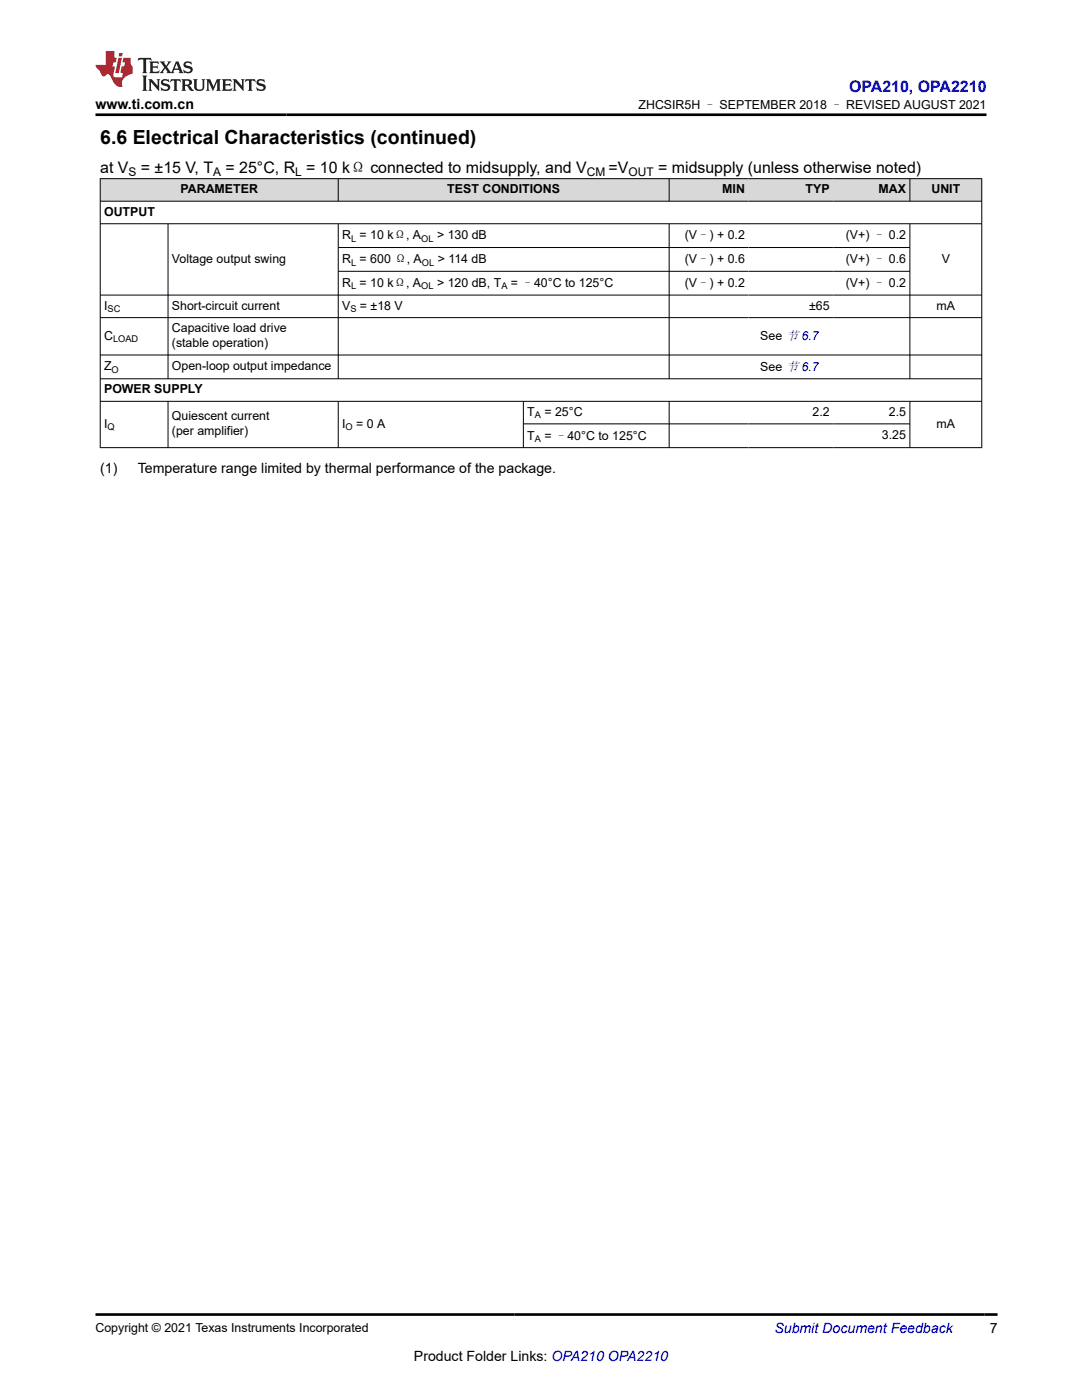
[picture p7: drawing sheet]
<svg xmlns="http://www.w3.org/2000/svg" width="216mm" height="279mm" viewBox="0 0 216 279" stroke-linecap="round" stroke-linejoin="round" font-family="sans-serif">
<defs><g id="words">
<text font-size="3.9" x="20" y="28.7">6.6 Electrical Characteristics (continued)</text>
<text font-size="3.2" fill="#00f" x="169.4" y="18.3">OPA210, OPA2210</text>
<g font-size="3.2">
<text x="20" y="34.5">at V</text>
<text x="28.1" y="34.5">= ±15 V, T</text>
<text x="45" y="34.5">= 25°C, R = 10 kΩ connected to midsupply, and V</text>
<text x="121.4" y="34.5">=V</text>
<text x="131.3" y="34.5">= midsupply (unless otherwise noted)</text>
</g>
<g font-size="2.8">
<text x="19.1" y="21.7">www.ti.com.cn</text>
<text x="20" y="94.4">(1)</text>
<text x="27.5" y="94.4">Temperature range limited by thermal performance of the package.</text>
<text x="197.5" y="266.1">7</text>
<text x="82.6" y="271.7">Product Folder Links: OPA210 OPA2210</text>
</g>
<text font-size="2.8" fill="#00f" x="154.5" y="266.1">Submit Document Feedback</text>
<g font-size="2.5">
<text x="127.4" y="21.8">ZHCSIR5H – SEPTEMBER 2018 – REVISED AUGUST 2021</text>
<text x="36" y="38.5">PARAMETER</text>
<text x="89.3" y="38.5">TEST CONDITIONS</text>
<text x="144.1" y="38.5">MIN</text>
<text x="160.8" y="38.5">TYP</text>
<text x="175.3" y="38.5">MAX</text>
<text x="185.8" y="38.5">UNIT</text>
<text x="20.8" y="43">OUTPUT</text>
<text x="68.3" y="47.8">R = 10 kΩ, A</text>
<text x="87.2" y="47.8">&gt; 130 dB</text>
<text x="136.6" y="47.8">(V–) + 0.2</text>
<text x="168.8" y="47.8">(V+) – 0.2</text>
<text x="34.3" y="52.4">Voltage output swing</text>
<text x="68.3" y="52.5">R = 600 Ω, A</text>
<text x="87.3" y="52.5">&gt; 114 dB</text>
<text x="136.6" y="52.5">(V–) + 0.6</text>
<text x="168.8" y="52.5">(V+) – 0.6</text>
<text x="187.9" y="52.4">V</text>
<text x="68.3" y="57.3">R = 10 kΩ, A</text>
<text x="87.2" y="57.3">&gt; 120 dB, T</text>
<text x="102" y="57.3">= –40°C to 125°C</text>
<text x="136.6" y="57.3">(V–) + 0.2</text>
<text x="168.8" y="57.3">(V+) – 0.2</text>
<text x="20.8" y="61.8">I</text>
<text x="34.3" y="61.8">Short-circuit current</text>
<text x="68.3" y="61.8">V</text>
<text x="71.8" y="61.8">= ±18 V</text>
<text x="161.5" y="61.8">±65</text>
<text x="186.9" y="61.8">mA</text>
<text x="20.8" y="67.8">C</text>
<text x="34.3" y="66.3">Capacitive load drive</text>
<text x="34.3" y="69.2">(stable operation)</text>
<text x="151.7" y="67.9">See 节 6.7</text>
<text x="20.8" y="73.9">Z</text>
<text x="34.3" y="73.9">Open-loop output impedance</text>
<text x="151.7" y="74">See 节 6.7</text>
<text x="20.8" y="78.5">POWER SUPPLY</text>
<text x="34.3" y="83.9">Quiescent current</text>
<text x="105.2" y="83">T</text>
<text x="108.6" y="83">= 25°C</text>
<text x="162.1" y="83">2.2</text>
<text x="177.4" y="83">2.5</text>
<text x="20.8" y="85.4">I</text>
<text x="34.3" y="86.8">(per amplifier)</text>
<text x="68.3" y="85.4">I</text>
<text x="71.1" y="85.4">= 0 A</text>
<text x="105.2" y="87.7">T</text>
<text x="108.6" y="87.7">= –40°C to 125°C</text>
<text x="176" y="87.6">3.25</text>
<text x="186.9" y="85.4">mA</text>
<text x="19.1" y="265.8">Copyright © 2021 Texas Instruments Incorporated</text>
</g>
<g font-size="2.4">
<text x="25.6" y="35.1">S</text>
<text x="42.5" y="35.1">A</text>
<text x="58.9" y="35.1">L</text>
<text x="117.1" y="35.1">CM</text>
<text x="125.4" y="35.1">OUT</text>
</g>
<g font-size="1.9">
<text x="70" y="48.3">L</text>
<text x="70" y="53">L</text>
<text x="84" y="48.3">OL</text>
<text x="84.2" y="53">OL</text>
<text x="70" y="57.8">L</text>
<text x="84" y="57.8">OL</text>
<text x="100" y="57.8">A</text>
<text x="21.5" y="62.3">SC</text>
<text x="69.9" y="62.3">S</text>
<text x="22.6" y="68.3">LOAD</text>
<text x="22.3" y="74.4">O</text>
<text x="106.7" y="83.5">A</text>
<text x="21.5" y="85.8">Q</text>
<text x="68.9" y="85.8">O</text>
<text x="106.7" y="88.2">A</text>
</g>
</g></defs>
<g fill="#d8d8d8">
<path d="M20 35.7h175.9v4.5h-175.9z" fill-rule="evenodd"/>
<path d="M20.1 35.7h47.3v4.4h-47.3z" fill-rule="evenodd"/>
<path d="M67.6 35.7h65.9v4.4h-65.9z" fill-rule="evenodd"/>
<path d="M133.6 35.7h15.8v4.4h-15.8z" fill-rule="evenodd"/>
<path d="M149.4 35.7h16.9v4.4h-16.9z" fill-rule="evenodd"/>
<path d="M166.3 35.7h15.2v4.4h-15.2z" fill-rule="evenodd"/>
<path d="M181.6 35.7h14.2v4.4h-14.2z" fill-rule="evenodd"/>
</g>
<g fill="none" stroke="#000" stroke-width=".2">
<path d="M19.9 35.7h176.1M20 35.6v53.8M67.5 35.6v4.6M133.5 35.6v4.6M181.6 35.6v4.6M195.9 35.6v53.8M19.9 40.2h176.1M19.9 44.7h176.1M19.9 58.9h176.1M33.5 44.7v31M67.5 44.7v31M67.5 49.4h114.1"/>
<path d="M67.5 54.1h114.1M133.5 44.7v31M181.6 44.7v31M19.9 63.4h176.1M19.9 70.9h176.1M19.9 75.6h176.1M19.9 80.1h176.1M19.9 89.3h176.1M33.5 80.1v9.3M67.5 80.1v9.3M104.4 80.1v9.3M104.4 84.6h77.2"/>
<path d="M133.5 80.1v9.3M181.6 80.1v9.3"/>
</g>
<path d="M27.7 11.6l-.2 .5 .5-.2h.6v.1v2.2l-.2 .4h1l-.2-.4v-2.2v-.1h.5l.5 .2-.1-.5zM29.8 12.3l.2 .4v1.5l-.2 .4h1.9l.1-.6a1.08 1.08 0 0 1-1.3 .2v-.7h.6l.4 .2v-.7l-.4 .2h-.6v-.5l.2-.2a1 1 0 0 1 1 .3l-.1-.5zM31.8 12.3l1 1.1-1 1.2h.9l-.2-.2 .4-.8 .5 .8-.2 .2h1.6l-.2-.2 .1-.5h1l.1 .5-.1 .2h.9l-.2-.3-.8-2h-.5l-1 2.2-.8-1.1 .9-1.1h-.8l.2 .2-.5 .6-.3-.6 .1-.2zM35.2 12.7l.4 1h-.8zM36.8 12.4a.65 .65 0 0 0-.2 .7 .65 .65 0 0 0 .6 .5l.7 .1 .1 .3a.79 .79 0 0 1-.7 .4 .79 .79 0 0 1-.7-.5l.1 .7 .2-.1a.93 .93 0 0 0 1.1 .1 .93 .93 0 0 0 .4-1 1.46 1.46 0 0 0-1.2-.6l-.1-.3a1.09 1.09 0 0 1 1.2 .2l-.2-.6-.1 .1-.6-.2zM28.4 15.1l.2 .4v2.2l-.2 .4h1l-.2-.4v-2.2l.2-.4zM29.6 15.8l.2 .4v1.5l-.2 .4h.8l-.3-.4v-1.3l1.7 1.8v-2l.2-.4h-.8l.2 .2 .1 1.1-1.2-1.3zM32.3 15.9a.65 .65 0 0 0-.2 .8 .65 .65 0 0 0 .7 .4l.6 .2 .1 .2a.79 .79 0 0 1-.7 .4 .79 .79 0 0 1-.7-.5l.1 .7 .2-.1a.93 .93 0 0 0 1.1 .1 .93 .93 0 0 0 .4-.9 1.46 1.46 0 0 0-1.2-.6l-.1-.4a1.09 1.09 0 0 1 1.2 .2l-.2-.6-.1 .1-.6-.1zM34.1 15.8l-.1 .6a.63 .63 0 0 1 .7-.3l.1 1.6-.3 .4h1l-.2-.4v-1.6a.66 .66 0 0 1 .8 .3l-.1-.6zM36.2 15.8l.2 .4v1.5l-.2 .4h.9l-.2-.2v-.7h.5l.1 .2a.79 .79 0 0 0 1.2 .6l-1-.9a.61 .61 0 0 0 .6-.6 .61 .61 0 0 0-.5-.7zM36.9 16.1h.2a.47 .47 0 0 1 .5 .1 .47 .47 0 0 1 .1 .5l-.2 .1-.6 .1zM38.5 15.8l.2 .2a2.27 2.27 0 0 0 .4 2 1.04 1.04 0 0 0 1.7-.7v-1.3l.2-.2h-.8l.2 .4v1.1a.6 .6 0 0 1-.6 .6 .6 .6 0 0 1-.6-.6v-1.1l.3-.4zM41.1 15.8l.2 .4v1.5l-.2 .4h.7l-.2-.4v-1.4l.9 1.9 .8-1.9v1.4l-.2 .4h1l-.3-.4v-1.5l.3-.4h-.8l-.7 1.5-.7-1.5zM44.3 15.8l.2 .4v1.5l-.2 .4h1.9l.1-.6a1.09 1.09 0 0 1-1.3 .2v-.7h.6l.4 .2v-.6l-.4 .2h-.6v-.6l.2-.1a1.01 1.01 0 0 1 1 .3l-.1-.6zM46.4 15.8l.3 .4v1.5l-.3 .4h.8l-.2-.4v-1.3l1.6 1.8v-2l.2-.4h-.7l.2 .2v1.1l-1.2-1.3zM49 15.8l-.1 .6a.63 .63 0 0 1 .8-.3v1.6l-.3 .4h1l-.2-.4v-1.6a.66 .66 0 0 1 .8 .3l-.1-.6zM51.4 15.9a.65 .65 0 0 0-.2 .8 .65 .65 0 0 0 .6 .4l.6 .2 .2 .2a.79 .79 0 0 1-.8 .4 .79 .79 0 0 1-.6-.5l.1 .7 .2-.1a.93 .93 0 0 0 1 .1 .93 .93 0 0 0 .5-.9 1.46 1.46 0 0 0-1.3-.6l-.1-.4a1.09 1.09 0 0 1 1.3 .2l-.2-.6-.2 .1-.5-.1z" fill="#231f20"/>
<path d="M21.1 10.2v2.8h-2v.3l.9 1a.95 .95 0 0 0 .9 .9 .59 .59 0 0 1 .6-.4 .59 .59 0 0 1 .5 .4l.4 .7a1.59 1.59 0 0 0 2.1 1.4 1.61 1.61 0 0 1 1-2.3l1-.3-.1-1.5a1.59 1.59 0 0 1-.4-1.7h-1.4l-.2 .9h.5l-.1 .9h-.5l-.2 1v.2l.4 .1-.2 .9h-.6a.73 .73 0 0 1-1.1-.7l.3-1.5h-.5l.2-.9h.5l.2-.9h-.5v-1.3zM23.6 11.5l-.6 3.1h.7l.6-3.1zM23.8 10.6l-.1 .6h.7l.1-.6z" fill="#ed1c24"/>
<path d="M19.1 22.9h177.8M19.1 262.3h179.9" fill="none" stroke="#000" stroke-width=".53"/>
<use href="#words"/>
</svg>
